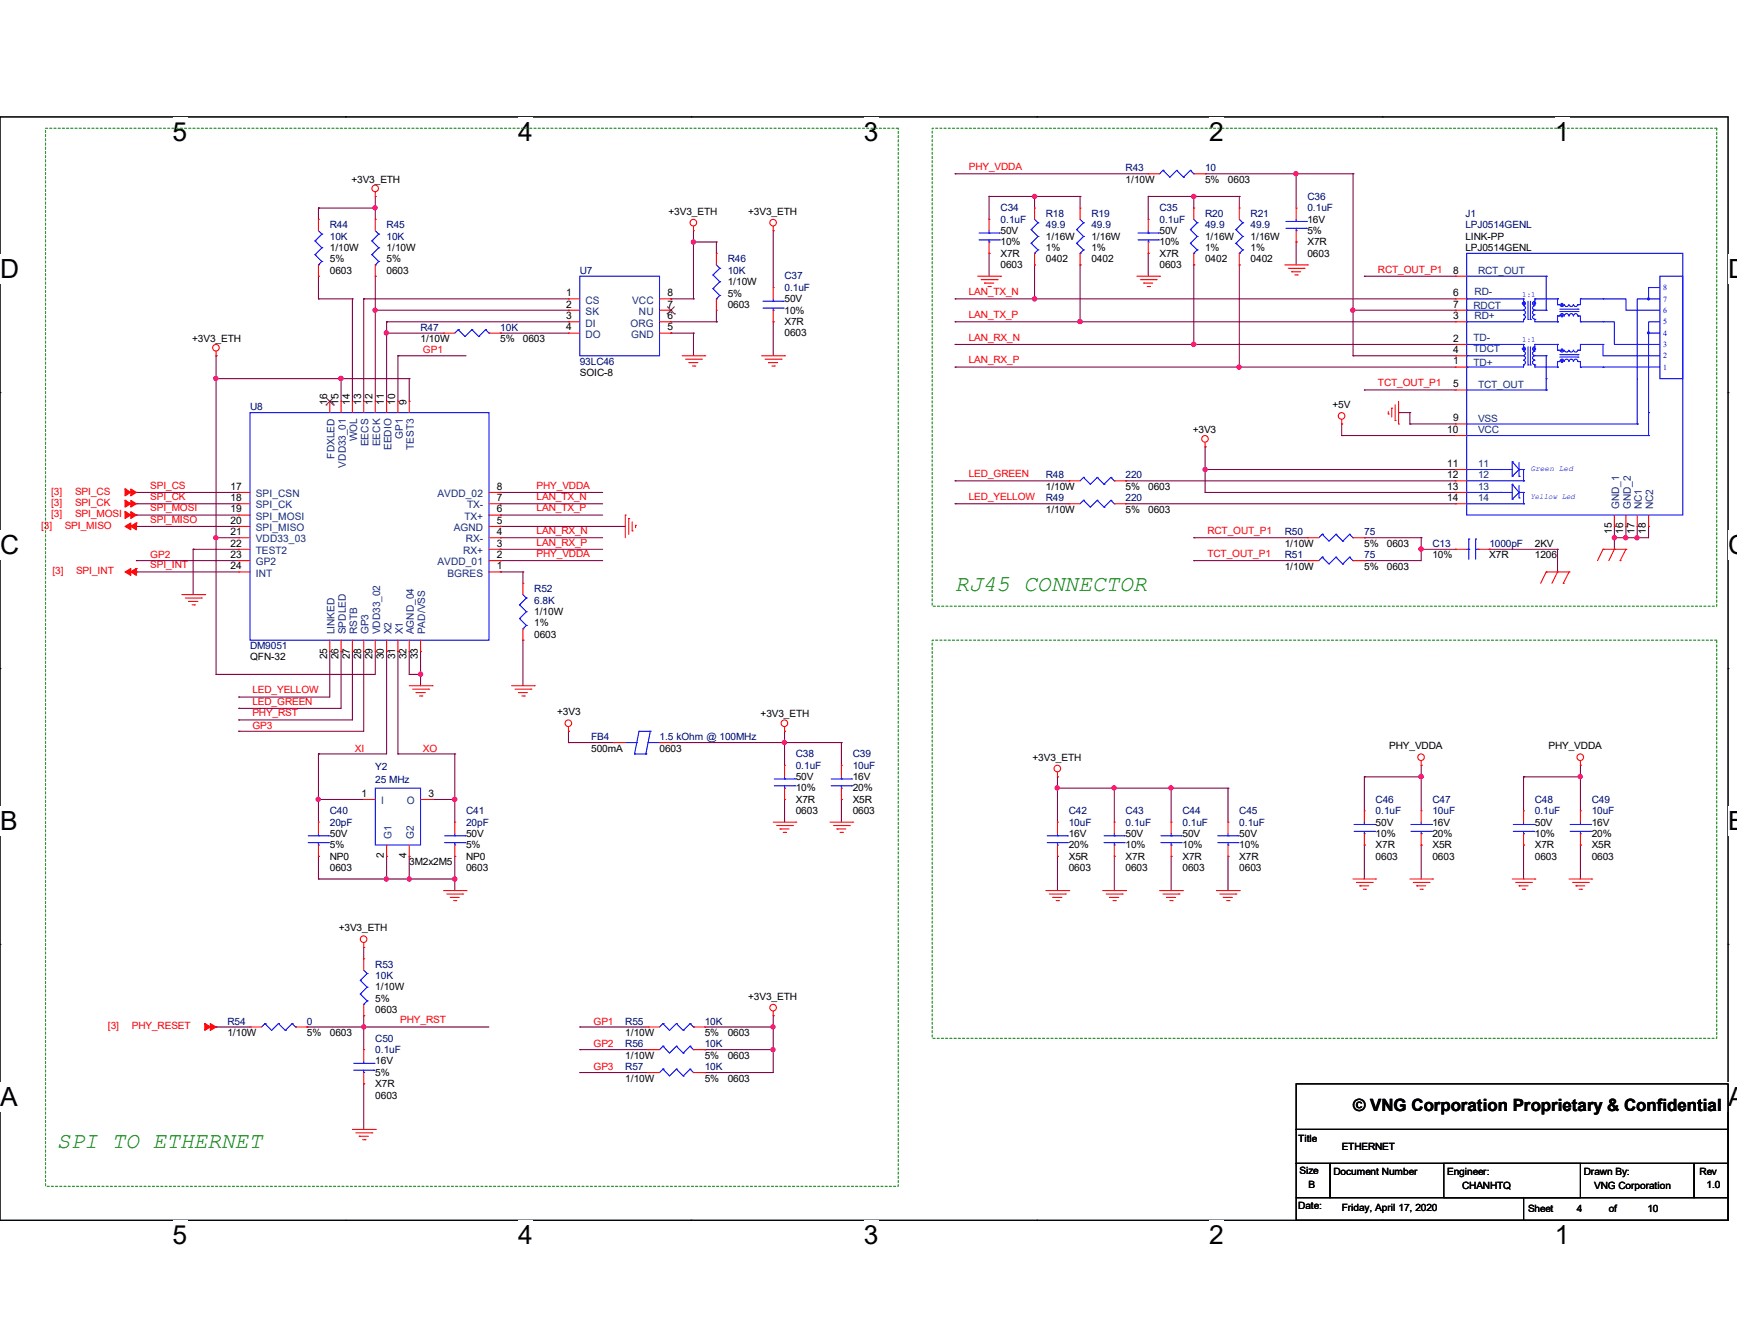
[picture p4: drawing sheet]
<svg xmlns="http://www.w3.org/2000/svg" width="279mm" height="216mm" viewBox="0 0 279 216" stroke-linecap="round" stroke-linejoin="round" font-family="sans-serif">
<defs><g id="words">
<g font-size="4.2">
<text x="27.8" y="22.6">5</text>
<text x="83.4" y="22.6">4</text>
<text x="138.9" y="22.6">3</text>
<text x="194.5" y="22.6">2</text>
<text x="250.1" y="22.6">1</text>
<text x="0" y="44.7">D</text>
<text x="278" y="44.7">D</text>
<text x="0" y="89.1">C</text>
<text x="278" y="89.1">C</text>
<text x="0" y="133.4">B</text>
<text x="278" y="133.4">B</text>
<text x="0" y="177.8">A</text>
<text x="278" y="177.8">A</text>
<text x="27.8" y="200">5</text>
<text x="83.4" y="200">4</text>
<text x="138.9" y="200">3</text>
<text x="194.5" y="200">2</text>
<text x="250.1" y="200">1</text>
</g>
<g font-size="3.6" fill="#008000">
<text x="153.6" y="95">RJ45 CONNECTOR</text>
<text x="9.1" y="184.6">SPI TO ETHERNET</text>
</g>
<text font-size="2.7" x="217.6" y="178.6">© VNG Corporation Proprietary &amp; Confidential</text>
<g font-size="1.7">
<text x="91.1" y="47.6">1</text>
<text x="107.4" y="47.6">8</text>
<text x="233.7" y="47.6">6</text>
<text x="233.7" y="44">8</text>
<text x="91.1" y="49.4">2</text>
<text x="91.1" y="51.3">3</text>
<text x="91.1" y="53.1">4</text>
<text x="107.4" y="53.1">5</text>
<text x="107.4" y="51.3">6</text>
<text x="107.4" y="49.4">7</text>
<text x="233.7" y="51.3">3</text>
<text x="233.7" y="49.4">7</text>
<text x="233.7" y="58.6">1</text>
<text x="233.7" y="54.9">2</text>
<text x="233.7" y="56.8">4</text>
<text x="52.6" y="65.1" transform="rotate(-90 52.6 65.1)">16</text>
<text x="54.4" y="65.1" transform="rotate(-90 54.4 65.1)">15</text>
<text x="56.3" y="65.1" transform="rotate(-90 56.3 65.1)">14</text>
<text x="58.1" y="65.1" transform="rotate(-90 58.1 65.1)">13</text>
<text x="59.9" y="65.1" transform="rotate(-90 59.9 65.1)">12</text>
<text x="61.8" y="65.1" transform="rotate(-90 61.8 65.1)">11</text>
<text x="63.6" y="65.1" transform="rotate(-90 63.6 65.1)">10</text>
<text x="65.4" y="65.1" transform="rotate(-90 65.4 65.1)">9</text>
<text x="233.7" y="62.3">5</text>
<text x="232.8" y="69.6">10</text>
<text x="233.7" y="67.7">9</text>
<text x="232.8" y="75.1">11</text>
<text x="232.8" y="76.9">12</text>
<text x="37.1" y="82.4">19</text>
<text x="37.1" y="80.6">18</text>
<text x="37.1" y="78.7">17</text>
<text x="79.9" y="82.4">6</text>
<text x="79.9" y="80.6">7</text>
<text x="79.9" y="78.7">8</text>
<text x="232.8" y="80.6">14</text>
<text x="232.8" y="78.7">13</text>
<text x="37.1" y="89.7">23</text>
<text x="37.1" y="87.9">22</text>
<text x="37.1" y="86">21</text>
<text x="37.1" y="84.2">20</text>
<text x="79.9" y="89.7">2</text>
<text x="79.9" y="87.9">3</text>
<text x="79.9" y="86">4</text>
<text x="79.9" y="84.2">5</text>
<text x="259.2" y="85.9" transform="rotate(-90 259.2 85.9)">15</text>
<text x="261.1" y="85.9" transform="rotate(-90 261.1 85.9)">16</text>
<text x="262.9" y="85.9" transform="rotate(-90 262.9 85.9)">17</text>
<text x="264.8" y="85.9" transform="rotate(-90 264.8 85.9)">18</text>
<text x="37.1" y="91.5">24</text>
<text x="79.9" y="91.5">1</text>
<text x="52.6" y="106" transform="rotate(-90 52.6 106)">25</text>
<text x="54.4" y="106" transform="rotate(-90 54.4 106)">26</text>
<text x="56.3" y="106" transform="rotate(-90 56.3 106)">27</text>
<text x="58.1" y="106" transform="rotate(-90 58.1 106)">28</text>
<text x="59.9" y="106" transform="rotate(-90 59.9 106)">29</text>
<text x="61.8" y="106" transform="rotate(-90 61.8 106)">30</text>
<text x="63.6" y="106" transform="rotate(-90 63.6 106)">31</text>
<text x="65.4" y="106" transform="rotate(-90 65.4 106)">32</text>
<text x="67.2" y="106" transform="rotate(-90 67.2 106)">33</text>
<text x="58.2" y="128.1">1</text>
<text x="68.9" y="128.1">3</text>
<text x="61.8" y="138" transform="rotate(-90 61.8 138)">2</text>
<text x="65.4" y="138" transform="rotate(-90 65.4 138)">4</text>
</g>
<g font-size="1.7" fill="#004080">
<text x="94.2" y="48.8">CS</text>
<text x="94.2" y="50.6">SK</text>
<text x="94.2" y="52.5">DI</text>
<text x="101.4" y="52.5">ORG</text>
<text x="101.7" y="48.8">VCC</text>
<text x="102.8" y="50.6">NU</text>
<text x="94.2" y="54.3">DO</text>
<text x="101.5" y="54.3">GND</text>
<text x="57.4" y="70.9" transform="rotate(-90 57.4 70.9)">WOL</text>
<text x="59.3" y="71.8" transform="rotate(-90 59.3 71.8)">EECS</text>
<text x="61.1" y="71.8" transform="rotate(-90 61.1 71.8)">EECK</text>
<text x="64.8" y="70.5" transform="rotate(-90 64.8 70.5)">GP1</text>
<text x="53.8" y="73.7" transform="rotate(-90 53.8 73.7)">FDXLED</text>
<text x="55.6" y="75.2" transform="rotate(-90 55.6 75.2)">VDD33_01</text>
<text x="63" y="72.4" transform="rotate(-90 63 72.4)">EEDIO</text>
<text x="66.6" y="72.4" transform="rotate(-90 66.6 72.4)">TEST3</text>
<text x="41.1" y="83.6">SPI_MOSI</text>
<text x="41.1" y="81.7">SPI_CK</text>
<text x="41.1" y="79.9">SPI_CSN</text>
<text x="70.4" y="79.9">AVDD_02</text>
<text x="74.7" y="83.6">TX+</text>
<text x="75.1" y="81.7">TX-</text>
<text x="260.4" y="81.9" transform="rotate(-90 260.4 81.9)">GND_1</text>
<text x="262.3" y="81.9" transform="rotate(-90 262.3 81.9)">GND_2</text>
<text x="264.1" y="81.9" transform="rotate(-90 264.1 81.9)">NC1</text>
<text x="265.9" y="81.9" transform="rotate(-90 265.9 81.9)">NC2</text>
<text x="41.1" y="89.1">TEST2</text>
<text x="41.1" y="87.2">VDD33_03</text>
<text x="41.1" y="85.4">SPI_MISO</text>
<text x="73" y="85.4">AGND</text>
<text x="74.5" y="89.1">RX+</text>
<text x="74.9" y="87.2">RX-</text>
<text x="41.1" y="92.7">INT</text>
<text x="41.1" y="90.9">GP2</text>
<text x="70.4" y="90.9">AVDD_01</text>
<text x="72" y="92.7">BGRES</text>
<text x="53.8" y="102" transform="rotate(-90 53.8 102)">LINKED</text>
<text x="55.6" y="102" transform="rotate(-90 55.6 102)">SPDLED</text>
<text x="57.4" y="102" transform="rotate(-90 57.4 102)">RSTB</text>
<text x="59.3" y="102" transform="rotate(-90 59.3 102)">GP3</text>
<text x="61.1" y="102" transform="rotate(-90 61.1 102)">VDD33_02</text>
<text x="63" y="102" transform="rotate(-90 63 102)">X2</text>
<text x="64.8" y="102" transform="rotate(-90 64.8 102)">X1</text>
<text x="66.6" y="102" transform="rotate(-90 66.6 102)">AGND_04</text>
<text x="68.4" y="102" transform="rotate(-90 68.4 102)">PAD/VSS</text>
<text x="61.3" y="129.3">I</text>
<text x="65.4" y="129.3">O</text>
<text x="63" y="134.9" transform="rotate(-90 63 134.9)">G1</text>
<text x="66.6" y="134.9" transform="rotate(-90 66.6 134.9)">G2</text>
</g>
<g font-size="1.6">
<text x="56.5" y="29.4">+3V3_ETH</text>
<text x="181.1" y="29.4">1/10W</text>
<text x="193.8" y="29.4">5%</text>
<text x="197.5" y="29.4">0603</text>
<text x="107.5" y="34.5">+3V3_ETH</text>
<text x="120.4" y="34.5">+3V3_ETH</text>
<text x="210.3" y="35.8">16V</text>
<text x="53" y="40.3">1/10W</text>
<text x="62.2" y="40.3">1/10W</text>
<text x="160.9" y="41.3">X7R</text>
<text x="160.9" y="37.6">50V</text>
<text x="160.9" y="39.5">10%</text>
<text x="168.2" y="38.5">1/16W</text>
<text x="168.2" y="40.3">1%</text>
<text x="175.6" y="38.5">1/16W</text>
<text x="175.6" y="40.3">1%</text>
<text x="186.5" y="41.3">X7R</text>
<text x="186.5" y="37.6">50V</text>
<text x="186.5" y="39.5">10%</text>
<text x="193.8" y="38.5">1/16W</text>
<text x="193.8" y="40.3">1%</text>
<text x="201.2" y="38.5">1/16W</text>
<text x="201.2" y="40.3">1%</text>
<text x="210.3" y="39.5">X7R</text>
<text x="210.3" y="37.6">5%</text>
<text x="210.3" y="41.3">0603</text>
<text x="235.7" y="40.3">LPJ0514GENL</text>
<text x="235.7" y="38.5">LINK-PP</text>
<text x="53" y="42.2">5%</text>
<text x="53" y="44">0603</text>
<text x="62.2" y="42.2">5%</text>
<text x="62.2" y="44">0603</text>
<text x="117" y="45.8">1/10W</text>
<text x="117" y="47.7">5%</text>
<text x="160.9" y="43.1">0603</text>
<text x="168.2" y="42.2">0402</text>
<text x="175.6" y="42.2">0402</text>
<text x="186.5" y="43.1">0603</text>
<text x="193.8" y="42.2">0402</text>
<text x="201.2" y="42.2">0402</text>
<text x="117" y="49.5">0603</text>
<text x="126.2" y="52.2">X7R</text>
<text x="126.2" y="48.6">50V</text>
<text x="126.2" y="50.4">10%</text>
<text x="30.9" y="55">+3V3_ETH</text>
<text x="67.6" y="55">1/10W</text>
<text x="80.5" y="55">5%</text>
<text x="84.1" y="55">0603</text>
<text x="126.2" y="54.1">0603</text>
<text x="93.3" y="60.5">SOIC-8</text>
<text x="214.3" y="65.6">+5V</text>
<text x="191.9" y="69.6">+3V3</text>
<text x="168.2" y="78.7">1/10W</text>
<text x="168.2" y="82.4">1/10W</text>
<text x="181.1" y="78.7">5%</text>
<text x="181.1" y="82.4">5%</text>
<text x="184.7" y="78.7">0603</text>
<text x="184.7" y="82.4">0603</text>
<text x="206.7" y="87.9">1/10W</text>
<text x="219.5" y="87.9">5%</text>
<text x="223.1" y="87.9">0603</text>
<text x="230.4" y="89.7">10%</text>
<text x="239.6" y="89.7">X7R</text>
<text x="246.9" y="89.7">1206</text>
<text x="246.9" y="87.9">2KV</text>
<text x="206.7" y="91.6">1/10W</text>
<text x="219.5" y="91.6">5%</text>
<text x="223.1" y="91.6">0603</text>
<text x="85.9" y="98.9">1/10W</text>
<text x="85.9" y="100.7">1%</text>
<text x="40.2" y="106.2">QFN-32</text>
<text x="85.9" y="102.5">0603</text>
<text x="89.6" y="115">+3V3</text>
<text x="122.3" y="115.3">+3V3_ETH</text>
<text x="95.1" y="120.8">500mA</text>
<text x="106.1" y="120.8">0603</text>
<text x="128" y="125.4">50V</text>
<text x="137.2" y="125.4">16V</text>
<text x="166.1" y="122.3">+3V3_ETH</text>
<text x="223.5" y="120.4">PHY_VDDA</text>
<text x="249.1" y="120.4">PHY_VDDA</text>
<text x="128" y="129">X7R</text>
<text x="128" y="127.2">10%</text>
<text x="128" y="130.9">0603</text>
<text x="137.2" y="129">X5R</text>
<text x="137.2" y="127.2">20%</text>
<text x="137.2" y="130.9">0603</text>
<text x="53" y="134.5">50V</text>
<text x="53" y="136.4">5%</text>
<text x="75" y="134.5">50V</text>
<text x="75" y="136.4">5%</text>
<text x="171.9" y="134.5">16V</text>
<text x="171.9" y="136.4">20%</text>
<text x="181.1" y="134.5">50V</text>
<text x="181.1" y="136.4">10%</text>
<text x="190.2" y="134.5">50V</text>
<text x="190.2" y="136.4">10%</text>
<text x="199.3" y="134.5">50V</text>
<text x="199.3" y="136.4">10%</text>
<text x="221.3" y="136.4">X7R</text>
<text x="221.3" y="132.7">50V</text>
<text x="221.3" y="134.5">10%</text>
<text x="230.4" y="136.4">X5R</text>
<text x="230.4" y="132.7">16V</text>
<text x="230.4" y="134.5">20%</text>
<text x="246.9" y="136.4">X7R</text>
<text x="246.9" y="132.7">50V</text>
<text x="246.9" y="134.5">10%</text>
<text x="256" y="136.4">X5R</text>
<text x="256" y="132.7">16V</text>
<text x="256" y="134.5">20%</text>
<text x="53" y="138.2">NP0</text>
<text x="53" y="140">0603</text>
<text x="65.8" y="139.1">3M2x2M5</text>
<text x="75" y="138.2">NP0</text>
<text x="75" y="140">0603</text>
<text x="171.9" y="138.2">X5R</text>
<text x="171.9" y="140">0603</text>
<text x="181.1" y="138.2">X7R</text>
<text x="181.1" y="140">0603</text>
<text x="190.2" y="138.2">X7R</text>
<text x="190.2" y="140">0603</text>
<text x="199.3" y="138.2">X7R</text>
<text x="199.3" y="140">0603</text>
<text x="221.3" y="138.2">0603</text>
<text x="230.4" y="138.2">0603</text>
<text x="246.9" y="138.2">0603</text>
<text x="256" y="138.2">0603</text>
<text x="54.5" y="149.7">+3V3_ETH</text>
<text x="60.4" y="159.2">1/10W</text>
<text x="60.4" y="161">5%</text>
<text x="120.4" y="160.7">+3V3_ETH</text>
<text x="36.6" y="166.5">1/10W</text>
<text x="49.4" y="166.5">5%</text>
<text x="53" y="166.5">0603</text>
<text x="60.4" y="162.9">0603</text>
<text x="100.6" y="166.5">1/10W</text>
<text x="113.4" y="166.5">5%</text>
<text x="117" y="166.5">0603</text>
<text x="60.4" y="171.1">16V</text>
<text x="60.4" y="172.9">5%</text>
<text x="100.6" y="170.2">1/10W</text>
<text x="100.6" y="173.9">1/10W</text>
<text x="113.4" y="170.2">5%</text>
<text x="113.4" y="173.9">5%</text>
<text x="117" y="170.2">0603</text>
<text x="117" y="173.9">0603</text>
<text x="60.4" y="174.8">X7R</text>
<text x="60.4" y="176.6">0603</text>
<text x="208.8" y="183.6">Title</text>
<text x="215.8" y="184.8">ETHERNET</text>
<text x="209" y="188.7">Size</text>
<text x="210.5" y="191.1">B</text>
<text x="214.5" y="188.9">Document Number</text>
<text x="232.8" y="188.9">Engineer:</text>
<text x="235.2" y="191.2">CHANHTQ</text>
<text x="254.8" y="188.9">Drawn By:</text>
<text x="256.4" y="191.2">VNG Corporation</text>
<text x="273.4" y="188.9">Rev</text>
<text x="274.5" y="191.1">1.0</text>
<text x="208.8" y="194.4">Date:</text>
<text x="215.8" y="194.7">Friday, April 17, 2020</text>
<text x="245.8" y="194.9">Sheet</text>
<text x="253.7" y="194.9">4</text>
<text x="258.8" y="194.9">of</text>
<text x="265" y="194.9">10</text>
</g>
<g font-size="1.6" fill="#f00">
<text x="155.8" y="27.3">PHY_VDDA</text>
<text x="155.8" y="47.5">LAN_TX_N</text>
<text x="221.7" y="43.8">RCT_OUT_P1</text>
<text x="155.8" y="51.1">LAN_TX_P</text>
<text x="68" y="56.8">GP1</text>
<text x="155.8" y="58.4">LAN_RX_P</text>
<text x="155.8" y="54.8">LAN_RX_N</text>
<text x="221.7" y="62.1">TCT_OUT_P1</text>
<text x="155.8" y="76.7">LED_GREEN</text>
<text x="8.2" y="79.5">[3]</text>
<text x="8.2" y="83.1">[3]</text>
<text x="8.2" y="81.3">[3]</text>
<text x="12.1" y="79.5">SPI_CS</text>
<text x="12.1" y="83.1">SPI_MOSI</text>
<text x="12.1" y="81.3">SPI_CK</text>
<text x="24.2" y="78.6">SPI_CS</text>
<text x="24.2" y="80.4">SPI_CK</text>
<text x="24.2" y="82.2">SPI_MOSI</text>
<text x="86.3" y="82.2">LAN_TX_P</text>
<text x="86.3" y="80.4">LAN_TX_N</text>
<text x="86.3" y="78.6">PHY_VDDA</text>
<text x="155.8" y="80.4">LED_YELLOW</text>
<text x="6.6" y="85">[3]</text>
<text x="10.4" y="85">SPI_MISO</text>
<text x="24.2" y="84">SPI_MISO</text>
<text x="24.2" y="89.7">GP2</text>
<text x="86.3" y="85.9">LAN_RX_N</text>
<text x="86.3" y="87.7">LAN_RX_P</text>
<text x="86.3" y="89.5">PHY_VDDA</text>
<text x="194.2" y="89.5">TCT_OUT_P1</text>
<text x="194.2" y="85.9">RCT_OUT_P1</text>
<text x="8.4" y="92.3">[3]</text>
<text x="12.2" y="92.3">SPI_INT</text>
<text x="24.2" y="91.4">SPI_INT</text>
<text x="40.6" y="113.3">LED_GREEN</text>
<text x="40.6" y="111.5">LED_YELLOW</text>
<text x="40.6" y="115.1">PHY_RST</text>
<text x="40.6" y="117.2">GP3</text>
<text x="57.1" y="120.8">XI</text>
<text x="68" y="120.8">XO</text>
<text x="17.4" y="165.4">[3]</text>
<text x="21.2" y="165.4">PHY_RESET</text>
<text x="64.4" y="164.5">PHY_RST</text>
<text x="95.5" y="164.7">GP1</text>
<text x="95.5" y="168.4">GP2</text>
<text x="95.5" y="172">GP3</text>
</g>
<g font-size="1.6" fill="#000080">
<text x="181.1" y="27.6">R43</text>
<text x="193.8" y="27.6">10</text>
<text x="160.9" y="34">C34</text>
<text x="160.9" y="35.8">0.1uF</text>
<text x="168.2" y="34.9">R18</text>
<text x="175.6" y="34.9">R19</text>
<text x="186.5" y="34">C35</text>
<text x="186.5" y="35.8">0.1uF</text>
<text x="193.8" y="34.9">R20</text>
<text x="201.2" y="34.9">R21</text>
<text x="210.3" y="32.1">C36</text>
<text x="210.3" y="34">0.1uF</text>
<text x="235.7" y="34.9">J1</text>
<text x="53" y="36.7">R44</text>
<text x="53" y="38.5">10K</text>
<text x="62.2" y="36.7">R45</text>
<text x="62.2" y="38.5">10K</text>
<text x="168.2" y="36.7">49.9</text>
<text x="175.6" y="36.7">49.9</text>
<text x="193.8" y="36.7">49.9</text>
<text x="201.2" y="36.7">49.9</text>
<text x="235.7" y="36.7">LPJ0514GENL</text>
<text x="93.3" y="44">U7</text>
<text x="117" y="42.2">R46</text>
<text x="117" y="44">10K</text>
<text x="126.2" y="44.9">C37</text>
<text x="126.2" y="46.7">0.1uF</text>
<text x="67.6" y="53.2">R47</text>
<text x="80.5" y="53.2">10K</text>
<text x="93.3" y="58.6">93LC46</text>
<text x="40.2" y="66">U8</text>
<text x="168.2" y="76.9">R48</text>
<text x="181.1" y="76.9">220</text>
<text x="168.2" y="80.6">R49</text>
<text x="181.1" y="80.6">220</text>
<text x="206.7" y="89.7">R51</text>
<text x="206.7" y="86.1">R50</text>
<text x="219.5" y="89.7">75</text>
<text x="219.5" y="86.1">75</text>
<text x="230.4" y="87.9">C13</text>
<text x="239.6" y="87.9">1000pF</text>
<text x="85.9" y="95.2">R52</text>
<text x="85.9" y="97">6.8K</text>
<text x="40.2" y="104.4">DM9051</text>
<text x="95.1" y="119">FB4</text>
<text x="106.1" y="119">1.5 kOhm @ 100MHz</text>
<text x="60.4" y="123.7">Y2</text>
<text x="60.4" y="125.9">25 MHz</text>
<text x="128" y="121.8">C38</text>
<text x="128" y="123.6">0.1uF</text>
<text x="137.2" y="121.8">C39</text>
<text x="137.2" y="123.6">10uF</text>
<text x="53" y="130.9">C40</text>
<text x="75" y="130.9">C41</text>
<text x="171.9" y="130.9">C42</text>
<text x="181.1" y="130.9">C43</text>
<text x="190.2" y="130.9">C44</text>
<text x="199.3" y="130.9">C45</text>
<text x="221.3" y="129">C46</text>
<text x="221.3" y="130.9">0.1uF</text>
<text x="230.4" y="129">C47</text>
<text x="230.4" y="130.9">10uF</text>
<text x="246.9" y="129">C48</text>
<text x="246.9" y="130.9">0.1uF</text>
<text x="256" y="129">C49</text>
<text x="256" y="130.9">10uF</text>
<text x="53" y="132.7">20pF</text>
<text x="75" y="132.7">20pF</text>
<text x="171.9" y="132.7">10uF</text>
<text x="181.1" y="132.7">0.1uF</text>
<text x="190.2" y="132.7">0.1uF</text>
<text x="199.3" y="132.7">0.1uF</text>
<text x="60.4" y="155.6">R53</text>
<text x="60.4" y="157.4">10K</text>
<text x="36.6" y="164.7">R54</text>
<text x="49.4" y="164.7">0</text>
<text x="60.4" y="167.5">C50</text>
<text x="100.6" y="164.7">R55</text>
<text x="113.4" y="164.7">10K</text>
<text x="60.4" y="169.3">0.1uF</text>
<text x="100.6" y="168.4">R56</text>
<text x="100.6" y="172">R57</text>
<text x="113.4" y="168.4">10K</text>
<text x="113.4" y="172">10K</text>
</g>
<g font-size="1.6" fill="#004080">
<text x="237.2" y="47.5">RD-</text>
<text x="237.7" y="44">RCT_OUT</text>
<text x="237" y="49.7">RDCT</text>
<text x="237.2" y="51.3">RD+</text>
<text x="237" y="58.8">TD+</text>
<text x="237" y="54.8">TD-</text>
<text x="237" y="56.6">TDCT</text>
<text x="237.7" y="62.3">TCT_OUT</text>
<text x="237.7" y="69.6">VCC</text>
<text x="237.7" y="67.8">VSS</text>
<text x="237.7" y="75.1">11</text>
<text x="237.7" y="76.9">12</text>
<text x="237.7" y="80.6">14</text>
<text x="237.7" y="78.7">13</text>
</g>
<g font-size="1.3" fill="#00f">
<text x="244.8" y="47.7">1:1</text>
<text x="267.5" y="46.7">8</text>
<text x="267.5" y="50.3">6</text>
<text x="267.5" y="48.5">7</text>
<text x="267.5" y="54">4</text>
<text x="267.5" y="52.1">5</text>
<text x="244.8" y="54.9">1:1</text>
<text x="267.5" y="57.6">2</text>
<text x="267.5" y="59.4">1</text>
<text x="267.5" y="55.8">3</text>
<text x="246.2" y="75.7">Green Led</text>
<text x="246.2" y="80.3">Yellow Led</text>
</g>
</g></defs>
<path d="M0 18.8h278v177.4h-278z" fill="none" stroke="#000" stroke-width=".17"/>
<g fill="#fff">
<path d="M27.8 18.8h2.3v4.7h-2.3z"/>
<path d="M27.8 196.2h2.3v4.7h-2.3z"/>
</g>
<path d="M55.6 18.8h.1M55.6 196.2h.1" fill="none" stroke="#000" stroke-width=".17"/>
<g fill="#fff">
<path d="M83.4 18.8h2.3v4.7h-2.3z"/>
<path d="M83.4 196.2h2.3v4.7h-2.3z"/>
</g>
<path d="M111.2 18.8h.1M111.2 196.2h.1" fill="none" stroke="#000" stroke-width=".17"/>
<g fill="#fff">
<path d="M138.9 18.8h2.4v4.7h-2.4z"/>
<path d="M138.9 196.2h2.4v4.7h-2.4z"/>
</g>
<path d="M166.8 18.8h.1M166.8 196.2h.1" fill="none" stroke="#000" stroke-width=".17"/>
<g fill="#fff">
<path d="M194.5 18.8h2.4v4.7h-2.4z"/>
<path d="M194.5 196.2h2.4v4.7h-2.4z"/>
</g>
<path d="M222.3 18.8h.1M222.3 196.2h.1" fill="none" stroke="#000" stroke-width=".17"/>
<g fill="#fff">
<path d="M250.1 18.8h2.4v4.7h-2.4z"/>
<path d="M250.1 196.2h2.4v4.7h-2.4z"/>
<path d="M0 40.9h3v4.8h-3z"/>
<path d="M278 40.9h1.4v4.8h-1.4z"/>
<path d="M0 85.3h3v4.7h-3z"/>
<path d="M278 85.3h1.4v4.7h-1.4z"/>
</g>
<path d="M0 63.1h.1M278 63.1h.1" fill="none" stroke="#000" stroke-width=".17"/>
<g fill="#fff">
<path d="M0 129.6h2.8v4.8h-2.8z"/>
<path d="M278 129.6h1.4v4.8h-1.4z"/>
</g>
<path d="M0 107.5h.1M278 107.5h.1" fill="none" stroke="#000" stroke-width=".17"/>
<g fill="#fff">
<path d="M0 173.9h2.8v4.8h-2.8z"/>
<path d="M277.9 173.9h1.5v4.8h-1.5z"/>
</g>
<path d="M0 151.8h.1M278 151.8h.1M208.5 174.2h69.5v7.4h-69.5zM208.5 181.6h69.5v5.4h-69.5zM208.5 187h5.5v5.5h-5.5zM208.5 192.5h36.6v3.7h-36.6zM214 187h58.5v5.5h-58.5zM232.2 187h22v5.5h-22zM245.1 192.5h32.9v3.7h-32.9zM272.5 187h5.5v5.5h-5.5z" fill="none" stroke="#000" stroke-width=".17"/>
<path d="M7.3 20.6h137.2v170.1h-137.2zM149.9 20.6h126.2v76.9h-126.2zM149.9 102.9h126.2v64h-126.2z" fill="none" stroke="#008000" stroke-width=".17" stroke-dasharray=".3 .3"/>
<g fill="none" stroke="#800040" stroke-width=".17">
<path d="M51.2 33.4h.1M51.2 33.4v1.9M51.2 33.4h9.2M60.4 31.6h.1M60.4 33.4h.1M60.4 31.6v3.7M111.5 38.9h.1M111.5 37.1v10.9M111.5 38.9h3.7M115.2 38.9h.1M115.2 38.9v1.8M124.4 37.1h.1"/>
<path d="M124.4 37.1v9.1M153.6 27.9h.1M153.6 27.9h31.1M159.1 31.6h.1M159.1 31.6h14.6M159.1 31.6v3.7M166.4 31.6h.1M166.4 31.6v1.8M173.7 31.6h.1M173.7 31.6v1.8M184.7 31.6h.1M184.7 31.6h14.6"/>
<path d="M184.7 31.6v3.7M192 31.6h.1M192 31.6v1.8M193.8 27.9h.1M193.8 27.9h23.8M199.3 31.6h.1M199.3 31.6v1.8M208.5 27.9h.1M208.5 38.9h.1M208.5 27.9v5.5M208.5 38.9v3.7M217.6 27.9h.1"/>
<path d="M217.6 27.9v29.3M34.8 57.2h.1M34.8 57.2v51.2M51.2 44.4h.1M51.2 48h.1M51.2 48h5.5M51.2 44.4v3.6M56.7 48h.1M56.7 48v16.5M58.5 48h.1M58.5 48h32.9M58.5 48v16.5"/>
<path d="M60.4 49.9h.1M60.4 44.4h.1M60.4 49.9h31M60.4 44.4v20.1M62.2 53.6h.1M62.2 51.7h.1M62.2 51.7h29.2M62.2 53.6h9.1M62.2 51.7v12.8M64 57.2h.1M64 57.2h11M64 57.2v7.3"/>
<path d="M80.5 53.6h.1M80.5 53.6h10.9M107.9 48h.1M107.9 53.6h.1M107.9 51.7h7.3M107.9 48h3.6M107.9 53.6h3.6M111.5 53.6h.1M111.5 48h.1M111.5 53.6v3.6M115.2 51.7h.1M115.2 49.9v1.8"/>
<path d="M124.4 51.7h.1M124.4 51.7v5.5M153.6 51.7h.1M153.6 59h.1M153.6 48h.1M153.6 55.4h.1M153.6 51.7h80.5M153.6 59h80.5M153.6 48h80.5M153.6 55.4h80.5M159.1 40.7h.1M159.1 40.7v3.7"/>
<path d="M166.4 42.6h.1M166.4 48h.1M166.4 42.6v5.4M173.7 42.6h.1M173.7 51.7h.1M173.7 42.6v9.1M184.7 40.7h.1M184.7 40.7v3.7M192 42.6h.1M192 55.4h.1M192 42.6v12.8M199.3 42.6h.1"/>
<path d="M199.3 59h.1M199.3 42.6v16.4M217.6 49.9h.1M217.6 57.2h.1M217.6 49.9h16.5M217.6 57.2h16.5M219.5 44.4h.1M219.5 44.4h14.6M21.9 79.2h.1M21.9 79.2h16.5M34.8 60.9h.1M34.8 60.9h31"/>
<path d="M54.9 60.9h.1M54.9 60.9v3.6M65.8 60.9h.1M65.8 60.9v3.6M80.5 79.2h.1M80.5 79.2h16.4M153.6 77.3h.1M153.6 77.3h18.3M181.1 77.3h.1M181.1 77.3h53M193.8 75.5h.1M193.8 79.2h.1"/>
<path d="M193.8 71.8h.1M193.8 75.5h40.3M193.8 79.2h40.3M193.8 71.8v7.4M215.8 68.2h.1M215.8 70h.1M215.8 68.2v1.8M215.8 70h18.3M219.5 62.7h.1M219.5 62.7h14.6M225 66.3h.1M225 66.3h1.8"/>
<path d="M226.8 66.3h.1M226.8 68.2h.1M226.8 66.3v1.9M226.8 68.2h7.3M21.9 81h.1M21.9 82.8h.1M21.9 84.6h.1M21.9 91.9h.1M21.9 90.1h.1M21.9 81h16.5M21.9 90.1h16.5M21.9 82.8h16.5"/>
<path d="M21.9 91.9h16.5M21.9 84.6h16.5M31.1 88.3h.1M31.1 88.3h7.3M31.1 88.3v7.3M34.8 86.4h.1M34.8 86.4h3.6M80.5 82.8h.1M80.5 81h.1M80.5 86.4h.1M80.5 88.3h.1M80.5 90.1h.1"/>
<path d="M80.5 91.9h.1M80.5 84.6h.1M80.5 86.4h16.4M80.5 81h16.4M80.5 90.1h16.4M80.5 88.3h16.4M80.5 82.8h16.4M80.5 91.9h3.6M80.5 84.6h20.1M84.1 91.9h.1M84.1 91.9v1.9M153.6 81h.1"/>
<path d="M153.6 81h18.3M181.1 81h.1M181.1 81h53M192 90.1h.1M192 86.4h.1M192 86.4h18.3M192 90.1h18.3M219.5 90.1h.1M219.5 86.4h.1M219.5 86.4h9.1M228.6 86.4h.1M228.6 88.3h.1"/>
<path d="M228.6 86.4v3.7h-9.1M228.6 88.3h5.5M239.6 88.3h.1M239.6 88.3h10.9M250.5 88.3h.1M250.5 88.3v3.6M259.7 84.6h.1M259.7 86.4h.1M259.7 84.6v3.7M261.5 84.6h.1M261.5 86.4h.1M261.5 84.6v1.8"/>
<path d="M263.4 84.6h.1M263.4 86.4h.1M263.4 84.6v1.8M265.2 84.6h.1M265.2 84.6v1.8h-5.5M34.8 108.4h.1M38.4 113.9h.1M38.4 112.1h.1M38.4 115.7h.1M38.4 117.6h.1M53 104.7h.1M53 104.7v7.4h-14.6"/>
<path d="M54.9 104.7h.1M54.9 104.7v9.2h-16.5M56.7 104.7h.1M56.7 104.7v11h-18.3M58.5 104.7h.1M58.5 104.7v12.9h-20.1M60.4 104.7h.1M60.4 104.7v3.7h-25.6M62.2 104.7h.1M62.2 104.7v16.5h-11M64 104.7h.1M64 104.7v16.5"/>
<path d="M65.8 104.7h.1M65.8 108.4h.1M65.8 104.7v3.7M65.8 108.4h1.8M67.6 104.7h.1M67.6 108.4h.1M67.6 104.7v5.5M84.1 102.9h.1M84.1 102.9v7.3M91.4 117.6h.1M91.4 119.4h.1M91.4 117.6v1.8"/>
<path d="M91.4 119.4h7.4M107.9 119.4h.1M107.9 119.4h27.4M126.2 117.6h.1M126.2 119.4h.1M126.2 117.6v5.4M135.3 119.4h.1M135.3 119.4v3.6M51.2 121.2h.1M51.2 128.5h.1M51.2 137.7h.1M51.2 121.2v11"/>
<path d="M51.2 137.7v3.6M51.2 128.5h7.3M62.2 137.7h.1M62.2 137.7v3.6M64 121.2h.1M64 121.2h9.2M65.8 137.7h.1M65.8 137.7v3.6M69.5 128.5h.1M69.5 128.5h3.7M73.2 121.2h.1M73.2 128.5h.1"/>
<path d="M73.2 137.7h.1M73.2 121.2v11M73.2 137.7v5.5M126.2 128.5h.1M126.2 128.5v3.7M135.3 128.5h.1M135.3 128.5v3.7M170.1 124.9h.1M170.1 137.7h.1M170.1 126.7h.1M170.1 124.9v7.3M170.1 137.7v5.5"/>
<path d="M170.1 126.7h27.4M179.2 126.7h.1M179.2 137.7h.1M179.2 126.7v5.5M179.2 137.7v5.5M188.4 137.7h.1M188.4 126.7h.1M188.4 126.7v5.5M188.4 137.7v5.5M197.5 137.7h.1M197.5 126.7h.1M197.5 126.7v5.5"/>
<path d="M197.5 137.7v5.5M219.5 124.9h.1M219.5 135.8h.1M219.5 124.9v5.4M219.5 135.8v5.5M219.5 124.9h9.1M228.6 135.8h.1M228.6 123h.1M228.6 124.9h.1M228.6 123v7.3M228.6 135.8v5.5M245.1 124.9h.1"/>
<path d="M245.1 135.8h.1M245.1 124.9h9.1M245.1 124.9v5.4M245.1 135.8v5.5M254.2 123h.1M254.2 135.8h.1M254.2 124.9h.1M254.2 123v7.3M254.2 135.8v5.5M51.2 141.3h.1M51.2 141.3h22M58.5 152.3h.1"/>
<path d="M58.5 152.3v1.8M62.2 141.3h.1M65.8 141.3h.1M73.2 141.3h.1M34.8 165.1h.1M34.8 165.1h5.4M49.4 165.1h.1M49.4 165.1h29.3M58.5 163.3h.1M58.5 174.2h.1M58.5 165.1h.1M58.5 163.3v5.4"/>
<path d="M58.5 174.2v7.4M93.3 165.1h.1M93.3 168.7h.1M93.3 172.4h.1M93.3 165.1h10.9M93.3 168.7h10.9M93.3 172.4h10.9M113.4 165.1h.1M113.4 168.7h.1M113.4 172.4h.1M113.4 165.1h11M113.4 168.7h11"/>
<path d="M124.4 163.3h.1M124.4 165.1h.1M124.4 168.7h.1M124.4 163.3v9.1h-11"/>
</g>
<g fill="#f0f" stroke="#f0f" stroke-width=".17">
<circle cx="217.6" cy="49.9" r=".34"/>
<circle cx="208.4" cy="27.9" r=".34"/>
<circle cx="166.4" cy="31.6" r=".34"/>
<circle cx="192" cy="31.6" r=".35"/>
<circle cx="166.4" cy="48" r=".34"/>
<circle cx="173.7" cy="51.7" r=".35"/>
<circle cx="192" cy="55.4" r=".35"/>
<circle cx="199.3" cy="59" r=".34"/>
<circle cx="259.7" cy="86.4" r=".34"/>
<circle cx="261.5" cy="86.4" r=".34"/>
<circle cx="193.8" cy="75.5" r=".34"/>
<circle cx="58.5" cy="165.1" r=".34"/>
<circle cx="228.6" cy="88.3" r=".35"/>
<circle cx="263.3" cy="86.4" r=".34"/>
<circle cx="62.1" cy="53.5" r=".34"/>
<circle cx="60.3" cy="49.9" r=".34"/>
<circle cx="228.6" cy="124.8" r=".35"/>
<circle cx="254.2" cy="124.8" r=".34"/>
<circle cx="60.3" cy="33.4" r=".34"/>
<circle cx="54.9" cy="60.8" r=".35"/>
<circle cx="34.7" cy="60.8" r=".34"/>
<circle cx="126.2" cy="119.4" r=".34"/>
<circle cx="51.2" cy="128.5" r=".34"/>
<circle cx="73.1" cy="128.5" r=".35"/>
<circle cx="62.1" cy="141.3" r=".34"/>
<circle cx="73.1" cy="141.3" r=".35"/>
<circle cx="65.8" cy="141.3" r=".34"/>
<circle cx="34.7" cy="86.4" r=".34"/>
<circle cx="67.6" cy="108.4" r=".34"/>
<circle cx="179.2" cy="126.7" r=".34"/>
<circle cx="170.1" cy="126.7" r=".34"/>
<circle cx="188.3" cy="126.7" r=".34"/>
<circle cx="124.3" cy="165.1" r=".34"/>
<circle cx="124.3" cy="168.7" r=".34"/>
<circle cx="111.5" cy="38.9" r=".34"/>
</g>
<g fill="none" stroke="#f00" stroke-width=".17">
<path d="M51.2 35.3h.1M51.2 35.3v1.8M60.4 31.6h.1M60.4 35.3h.1M60.4 30.9v.7M60.4 35.3v1.8M111.5 37.1h.1M111.5 36.4v.7M124.4 37.1h.1M124.4 36.4v.7M159.1 35.3h.1M159.1 35.3v1.8"/>
<path d="M159.1 38.9v1.8M166.4 33.4h.1M166.4 33.4v1.9M173.7 33.4h.1M173.7 33.4v1.9M184.7 35.3h.1M184.7 27.9h.1M184.7 35.3v1.8M184.7 38.9v1.8M184.7 27.9h1.8M192 33.4h.1M192 27.9h1.8"/>
<path d="M192 33.4v1.9M193.8 27.9h.1M199.3 33.4h.1M199.3 33.4v1.9M208.5 33.4h.1M208.5 38.9h.1M208.5 33.4v1.9M208.5 37.1v1.8M34.8 57.2h.1M34.8 56.5v.7M51.2 44.4h.1M51.2 42.6v1.8"/>
<path d="M60.4 44.4h.1M60.4 42.6v1.8M71.3 53.6h.1M71.3 53.6h1.9M78.7 53.6h1.8M80.5 53.6h.1M91.4 48h.1M91.4 49.9h.1M91.4 51.7h.1M91.4 53.6h.1M91.4 53.6h1.9M91.4 51.7h1.9"/>
<path d="M91.4 49.9h1.9M91.4 48h1.9M106.1 53.6h1.8M106.1 51.7h1.8M106.1 49.9h1.8M106.1 48h1.8M107.9 53.6h.1M107.9 51.7h.1M107.9 49.9h.1M107.9 48h.1M109.7 57.2h3.7M110.3 57.7h2.5"/>
<path d="M110.8 58.3h.1M110.8 58.3h1.5M111.4 58.8h.4M111.8 58.8h.1M112.8 57.7h.1M113.4 57.2h.1M115.2 40.7h.1M115.2 49.9h.1M115.2 40.7v1.9M115.2 48v1.9M122.5 57.2h3.7M123.1 57.7h2.5"/>
<path d="M123.6 58.3h.1M123.6 58.3h1.5M124.2 58.8h.3M124.4 46.2h.1M124.4 51.7h.1M124.4 46.2v1.8M124.4 49.9v1.8M124.5 58.8h.1M125.6 57.7h.1M126.2 57.2h.1M157.3 44.4h3.7M157.8 45h2.6"/>
<path d="M158.4 45.5h.1M158.4 45.5h1.5M158.9 46.1h.4M159.1 40.7h.1M159.3 46.1h.1M160.4 45h.1M161 44.4h.1M166.4 42.6h.1M166.4 40.7v1.9M173.7 42.6h.1M173.7 40.7v1.9M182.9 44.4h3.6"/>
<path d="M183.4 45h2.6M184 45.5h.1M184 45.5h1.4M184.5 46.1h.4M184.7 40.7h.1M184.9 46.1h.1M186 45h.1M186.5 44.4h.1M192 42.6h.1M192 40.7v1.9M199.3 42.6h.1M199.3 40.7v1.9"/>
<path d="M206.7 42.6h3.6M207.2 43.1h2.6M207.8 43.7h.1M207.8 43.7h1.4M208.3 44.2h.4M208.7 44.2h.1M209.8 43.1h.1M210.3 42.6h.1M234.1 59h.1M234.1 55.4h.1M234.1 57.2h.1M234.1 51.7h.1"/>
<path d="M234.1 49.9h.1M234.1 48h.1M234.1 44.4h.1M234.1 57.2h1.8M234.1 44.4h1.8M234.1 59h1.8M234.1 55.4h1.8M234.1 51.7h1.8M234.1 49.9h1.8M234.1 48h1.8M20.1 78.6h.1M20.1 78.6l.9 .6"/>
<path d="M38.4 79.2h.1M38.4 79.2h1.8M53 64.5h.1M53 64.5v1.8M54.9 64.5h.1M54.9 64.5v1.8M56.7 64.5h.1M56.7 64.5v1.8M58.5 64.5h.1M58.5 64.5v1.8M60.4 64.5h.1M60.4 64.5v1.8"/>
<path d="M62.2 64.5h.1M62.2 64.5v1.8M64 64.5h.1M64 64.5v1.8M65.8 64.5h.1M65.8 64.5v1.8M78.7 79.2h1.8M80.5 79.2h.1M171.9 77.3h.1M171.9 77.3h1.8M179.2 77.3h1.9M181.1 77.3h.1"/>
<path d="M193.8 71.8h.1M193.8 71.1v.7M215.8 68.2h.1M215.8 67.4v.8M223.3 66.5h.1M223.3 66.2v.3M223.9 65.6h.1M223.9 65.6v1.5M224.4 67.6h.1M224.4 65.1v2.5M225 68.2h.1M225 64.5v3.7"/>
<path d="M234.1 62.7h.1M234.1 75.5h.1M234.1 77.3h.1M234.1 79.2h.1M234.1 70h.1M234.1 68.2h.1M234.1 77.3h1.8M234.1 79.2h1.8M234.1 62.7h1.8M234.1 75.5h1.8M234.1 70h1.8M234.1 68.2h1.8"/>
<path d="M20.1 82.3h.1M20.1 80.4h.1M20.1 82.3l.9 .5M20.1 80.4l.9 .6M21.9 84.1h.1M21.9 91.4h.1M21.9 84.1l-.9 .5M21.9 91.4l-.9 .5M29.3 95.6h3.6M29.8 96.1h2.6M30.4 96.7h.1M30.4 96.7h1.4"/>
<path d="M30.9 97.2h.4M31.3 97.2h.1M32.4 96.1h.1M32.9 95.6h.1M38.4 91.9h.1M38.4 90.1h.1M38.4 88.3h.1M38.4 86.4h.1M38.4 84.6h.1M38.4 82.8h.1M38.4 81h.1M38.4 88.3h1.8"/>
<path d="M38.4 91.9h1.8M38.4 90.1h1.8M38.4 86.4h1.8M38.4 84.6h1.8M38.4 82.8h1.8M38.4 81h1.8M78.7 88.3h1.8M78.7 91.9h1.8M78.7 90.1h1.8M78.7 86.4h1.8M78.7 84.6h1.8M78.7 82.8h1.8"/>
<path d="M78.7 81h1.8M80.5 91.9h.1M80.5 90.1h.1M80.5 88.3h.1M80.5 86.4h.1M80.5 84.6h.1M80.5 82.8h.1M80.5 81h.1M84.1 93.8h.1M84.1 93.8v1.8M100.6 82.8h.1M100.6 82.8v3.6"/>
<path d="M101.1 83.4h.1M101.1 83.4v2.5M101.7 85.3h.1M101.7 83.9v1.4M102.2 84.5h.1M102.2 84.5v.3M171.9 81h.1M171.9 81h1.8M179.2 81h1.9M181.1 81h.1M210.3 90.1h.1M210.3 86.4h.1"/>
<path d="M210.3 90.1h1.8M210.3 86.4h1.8M217.6 90.1h1.9M217.6 86.4h1.9M219.5 90.1h.1M219.5 86.4h.1M234.1 88.3h.1M234.1 81h.1M234.1 88.3h1.8M234.1 81h1.8M237.7 88.3h1.9M239.6 88.3h.1"/>
<path d="M248.7 91.9h.1M248.7 91.9l-.9 1.9M248.7 91.9h3.7M250.5 91.9h.1M250.5 91.9l-.9 1.9M251.5 93.8h.1M252.4 91.9h.1M252.4 91.9l-.9 1.9M257.9 88.3h.1M257.9 88.3l-.9 1.8M257.9 88.3h3.6M259.7 88.3h.1"/>
<path d="M259.7 84.6h.1M259.7 88.3l-.9 1.8M259.7 82.8v1.8M260.6 90.1h.1M261.5 88.3h.1M261.5 84.6h.1M261.5 88.3l-.9 1.8M261.5 82.8v1.8M263.4 84.6h.1M263.4 82.8v1.8M265.2 84.6h.1M265.2 82.8v1.8"/>
<path d="M53 104.7h.1M53 102.9v1.8M54.9 104.7h.1M54.9 102.9v1.8M56.7 104.7h.1M56.7 102.9v1.8M58.5 104.7h.1M58.5 102.9v1.8M60.4 104.7h.1M60.4 102.9v1.8M62.2 104.7h.1M62.2 102.9v1.8"/>
<path d="M64 104.7h.1M64 102.9v1.8M65.8 104.7h.1M65.8 110.2h3.7M65.8 102.9v1.8M66.4 110.8h2.6M66.9 111.3h.1M66.9 111.3h1.5M67.5 111.9h.4M67.6 104.7h.1M67.6 102.9v1.8M67.9 111.9h.1"/>
<path d="M69 110.8h.1M69.5 110.2h.1M82.3 110.2h3.6M82.8 110.8h2.6M83.4 111.3h.1M83.4 111.3h1.4M83.9 111.9h.4M84.1 102.9h.1M84.1 101.1v1.8M84.3 111.9h.1M85.4 110.8h.1M85.9 110.2h.1"/>
<path d="M91.4 117.6h.1M91.4 116.8v.8M98.8 119.4h.1M98.8 119.4h1.8M106.1 119.4h1.8M107.9 119.4h.1M126.2 117.6h.1M126.2 116.8v.8M51.2 132.2h.1M51.2 137.7h.1M51.2 132.2v1.8M51.2 135.8v1.9"/>
<path d="M58.5 128.5h.1M58.5 128.5h1.9M62.2 137.7h.1M62.2 135.8v1.9M65.8 137.7h.1M65.8 135.8v1.9M67.6 128.5h1.9M69.5 128.5h.1M73.2 132.2h.1M73.2 137.7h.1M73.2 132.2v1.8M73.2 135.8v1.9"/>
<path d="M124.4 132.2h3.6M124.9 132.7h2.6M125.5 133.3h.1M125.5 133.3h1.4M126 133.8h.4M126.2 123h.1M126.2 128.5h.1M126.2 123v1.9M126.2 126.7v1.8M126.4 133.8h.1M127.5 132.7h.1M128 132.2h.1"/>
<path d="M133.5 132.2h3.7M134.1 132.7h2.5M134.6 133.3h.1M134.6 133.3h1.5M135.1 133.8h.4M135.3 123h.1M135.3 128.5h.1M135.3 123v1.9M135.3 126.7v1.8M135.5 133.8h.1M136.6 132.7h.1M137.2 132.2h.1"/>
<path d="M170.1 124.9h.1M170.1 132.2h.1M170.1 137.7h.1M170.1 124.1v.8M170.1 132.2v1.8M170.1 135.8v1.9M179.2 132.2h.1M179.2 137.7h.1M179.2 132.2v1.8M179.2 135.8v1.9M188.4 132.2h.1M188.4 137.7h.1"/>
<path d="M188.4 132.2v1.8M188.4 135.8v1.9M197.5 132.2h.1M197.5 137.7h.1M197.5 132.2v1.8M197.5 135.8v1.9M219.5 130.3h.1M219.5 135.8h.1M219.5 130.3v1.9M219.5 134v1.8M228.6 123h.1M228.6 130.3h.1"/>
<path d="M228.6 135.8h.1M228.6 122.3v.7M228.6 130.3v1.9M228.6 134v1.8M245.1 130.3h.1M245.1 135.8h.1M245.1 130.3v1.9M245.1 134v1.8M254.2 123h.1M254.2 130.3h.1M254.2 135.8h.1M254.2 122.3v.7"/>
<path d="M254.2 130.3v1.9M254.2 134v1.8M58.5 152.3h.1M58.5 154.1h.1M58.5 151.6v.7M58.5 154.1v1.9M71.3 143.2h3.7M71.9 143.7h2.5M72.4 144.3h.1M72.4 144.3h1.5M73 144.8h.3M73.3 144.8h.1"/>
<path d="M74.4 143.7h.1M75 143.2h.1M168.2 143.2h3.7M168.8 143.7h2.6M169.3 144.3h.1M169.3 144.3h1.5M169.9 144.8h.4M170.3 144.8h.1M171.4 143.7h.1M171.9 143.2h.1M177.4 143.2h3.7M177.9 143.7h2.6"/>
<path d="M178.5 144.3h.1M178.5 144.3h1.5M179 144.8h.4M179.4 144.8h.1M180.5 143.7h.1M181.1 143.2h.1M186.5 143.2h3.7M187.1 143.7h2.6M187.6 144.3h.1M187.6 144.3h1.5M188.2 144.8h.4M188.6 144.8h.1"/>
<path d="M189.7 143.7h.1M190.2 143.2h.1M195.7 143.2h3.6M196.2 143.7h2.6M196.8 144.3h.1M196.8 144.3h1.4M197.3 144.8h.4M197.7 144.8h.1M198.8 143.7h.1M199.3 143.2h.1M217.6 141.3h3.7M218.2 141.9h2.5"/>
<path d="M218.7 142.4h.1M218.7 142.4h1.5M219.3 143h.3M219.6 143h.1M220.7 141.9h.1M221.3 141.3h.1M226.8 141.3h3.6M227.3 141.9h2.6M227.9 142.4h.1M227.9 142.4h1.4M228.4 143h.4M228.8 143h.1"/>
<path d="M229.9 141.9h.1M230.4 141.3h.1M243.2 141.3h3.7M243.8 141.9h2.5M244.3 142.4h.1M244.3 142.4h1.5M244.9 143h.3M245.2 143h.1M246.3 141.9h.1M246.9 141.3h.1M252.4 141.3h3.6M252.9 141.9h2.6"/>
<path d="M253.5 142.4h.1M253.5 142.4h1.4M254 143h.4M254.4 143h.1M255.5 141.9h.1M256 141.3h.1M32.9 164.5h.1M32.9 164.5l.9 .6M40.2 165.1h.1M40.2 165.1h1.9M47.5 165.1h1.9M49.4 165.1h.1"/>
<path d="M58.5 163.3h.1M58.5 168.7h.1M58.5 174.2h.1M58.5 161.5v1.8M58.5 168.7v1.9M58.5 172.4v1.8M104.2 168.7h.1M104.2 172.4h.1M104.2 165.1h.1M104.2 168.7h1.9M104.2 165.1h1.9M104.2 172.4h1.9"/>
<path d="M111.5 168.7h1.9M111.5 165.1h1.9M111.5 172.4h1.9M113.4 168.7h.1M113.4 172.4h.1M113.4 165.1h.1M124.4 163.3h.1M124.4 162.6v.7M56.7 181.6h3.7M57.2 182.1h2.6M57.8 182.7h.1M57.8 182.7h1.5"/>
<path d="M58.3 183.2h.4M58.7 183.2h.1M59.8 182.1h.1M60.4 181.6h.1"/>
<circle cx="60.3" cy="30.3" r=".53"/>
<circle cx="111.5" cy="35.8" r=".53"/>
<circle cx="124.4" cy="35.8" r=".53"/>
<circle cx="34.7" cy="55.9" r=".53"/>
<circle cx="193.8" cy="70.5" r=".53"/>
<circle cx="215.8" cy="66.9" r=".53"/>
<circle cx="91.4" cy="116.3" r=".53"/>
<circle cx="126.2" cy="116.3" r=".53"/>
<circle cx="170.1" cy="123.5" r=".53"/>
<circle cx="228.6" cy="121.7" r=".53"/>
<circle cx="254.2" cy="121.7" r=".53"/>
<circle cx="58.5" cy="151" r=".53"/>
<circle cx="124.4" cy="162" r=".53"/>
</g>
<g fill="#f00" stroke="#f00" stroke-width=".17">
<path d="M33.8 164.5l1 .6-1 .6z" fill-rule="evenodd"/>
<path d="M32.9 164.5l.9 .6-.9 .6z" fill-rule="evenodd"/>
<path d="M21 78.6l.9 .6-.9 .5z" fill-rule="evenodd"/>
<path d="M20.1 78.6l.9 .6-.9 .5z" fill-rule="evenodd"/>
<path d="M20.1 84.6l.9-.5v1.1z" fill-rule="evenodd"/>
<path d="M21 84.6l.9-.5v1.1z" fill-rule="evenodd"/>
<path d="M21 82.3l.9 .5-.9 .6z" fill-rule="evenodd"/>
<path d="M20.1 82.3l.9 .5-.9 .6z" fill-rule="evenodd"/>
<path d="M21 80.4l.9 .6-.9 .5z" fill-rule="evenodd"/>
<path d="M20.1 80.4l.9 .6-.9 .5z" fill-rule="evenodd"/>
<path d="M20.1 91.9l.9-.5v1.1z" fill-rule="evenodd"/>
<path d="M21 91.9l.9-.5v1.1z" fill-rule="evenodd"/>
</g>
<g fill="none" stroke="#00f" stroke-width=".17">
<path d="M50.7 38.7h.1M50.7 38.7l1.1 1.1M51.2 37.1l.6 .5M51.8 37.6h.1M51.8 39.8h.1M51.8 37.6l-1.1 1.1M51.8 39.8l-1.1 1.1M59.8 38.7h.1M59.8 38.7l1.1 1.1M60.4 37.1l.5 .5M60.9 37.6h.1M60.9 39.8h.1"/>
<path d="M60.9 37.6l-1.1 1.1M60.9 39.8l-1.1 1.1M157.5 38.6h3.2M157.5 37.5h3.2M159.1 37.5h.1M159.1 38.9h.1M159.1 37.1v.4M159.1 38.6v.3M160.7 38.6h.1M160.7 37.5h.1M165.9 36.9h.1M165.9 39.1h.1"/>
<path d="M165.9 36.9l1.1 1.1M165.9 39.1l1.1 1.1M166.4 35.3l.6 .5M167 35.8h.1M167 38h.1M167 35.8l-1.1 1.1M167 38l-1.1 1.1M173.2 36.9h.1M173.2 39.1h.1M173.2 36.9l1.1 1.1M173.2 39.1l1.1 1.1M173.7 35.3l.6 .5"/>
<path d="M174.3 35.8h.1M174.3 38h.1M174.3 35.8l-1.1 1.1M174.3 38l-1.1 1.1M183 38.6h3.4M183 37.5h3.4M184.7 37.5h.1M184.7 38.9h.1M184.7 37.1v.4M184.7 38.6v.3M186.4 38.6h.1M186.4 37.5h.1"/>
<path d="M187.1 27.4h.1M187.1 27.4l-.6 .5M187.1 27.4l1.1 1.1 1.1-1.1M189.3 27.4h.1M189.3 27.4l1.1 1.1M190.4 28.5h.1M191.5 27.4h.1M191.5 36.9h.1M191.5 39.1h.1M191.5 27.4l-1.1 1.1M191.5 27.4l.5 .5M191.5 36.9l1.1 1.1"/>
<path d="M191.5 39.1l1.1 1.1M192 27.9h.1M192 35.3l.6 .5M192.6 35.8h.1M192.6 38h.1M192.6 35.8l-1.1 1.1M192.6 38l-1.1 1.1M198.8 36.9h.1M198.8 39.1h.1M198.8 36.9l1.1 1.1M198.8 39.1l1.1 1.1M199.3 35.3l.6 .5"/>
<path d="M199.9 35.8h.1M199.9 38h.1M199.9 35.8l-1.1 1.1M199.9 38l-1.1 1.1M206.8 36.7h3.3M206.8 35.6h3.3M208.5 35.6h.1M208.5 37.1h.1M208.5 35.3v.3M208.5 36.7v.4M210.1 36.7h.1M210.1 35.6h.1"/>
<path d="M50.7 40.9h.1M50.7 40.9l1.1 1.1M51.2 42.6h.1M51.8 42h.1M51.8 42l-.6 .6M59.8 40.9h.1M59.8 40.9l1.1 1.1M60.4 42.6h.1M60.9 42h.1M60.9 42l-.5 .6M73.7 53h.1M73.7 53l-.5 .6"/>
<path d="M73.7 53l1.1 1.1 1.1-1.1M75.9 53h.1M75.9 53l1.1 1.1M77 54.1h.1M78.1 53h.1M78.1 53l-1.1 1.1M78.1 53l.6 .6M78.7 53.6h.1M93.3 44.4h12.8v12.8h-12.8zM114.7 44.2h.1M114.7 46.4h.1M114.7 44.2l1.1 1.1"/>
<path d="M114.7 46.4l1.1 1.1M115.2 48h.1M115.2 42.6l.6 .5M115.8 43.1h.1M115.8 45.3h.1M115.8 47.5h.1M115.8 43.1l-1.1 1.1M115.8 45.3l-1.1 1.1M115.8 47.5l-.6 .5M122.7 49.5h3.3M122.7 48.4h3.3M124.4 48.4h.1"/>
<path d="M124.4 49.9h.1M124.4 48v.4M124.4 49.5v.4M126 49.5h.1M126 48.4h.1M166.4 40.7h.1M167 40.2h.1M167 40.2l-.6 .5M173.7 40.7h.1M174.3 40.2h.1M174.3 40.2l-.6 .5M192 40.7h.1"/>
<path d="M192.6 40.2h.1M192.6 40.2l-.6 .5M199.3 40.7h.1M199.9 40.2h.1M199.9 40.2l-.6 .5M235.9 40.7h34.8v42.1h-34.8zM235.9 57.2h9.2a.34 .34 0 0 1 .3 .3 .34 .34 0 0 1-.3 .4M235.9 55.4h.1M235.9 57.2h.1M235.9 59h.1M235.9 49.9h9.2a.36 .36 0 0 1 .3 .3 .36 .36 0 0 1-.3 .4M235.9 51.7h.1"/>
<path d="M235.9 49.9h.1M235.9 48h.1M235.9 55.4h9.2M235.9 48h9.2M235.9 44.4h12.8M245.1 55.8a.34 .34 0 0 1 .3 .3 .34 .34 0 0 1-.3 .3M245.1 56.5a.34 .34 0 0 1 .3 .3 .34 .34 0 0 1-.3 .3M245.1 57.9a.36 .36 0 0 1 .3 .4 .36 .36 0 0 1-.3 .3M245.1 55.4h.1M245.1 58.7h.1M245.1 48h.1M245.1 49.2a.34 .34 0 0 1 .3 .3 .34 .34 0 0 1-.3 .3"/>
<path d="M245.1 50.6a.34 .34 0 0 1 .3 .4 .34 .34 0 0 1-.3 .3M245.1 51.4h.1M245.1 48v.4a.34 .34 0 0 1 .3 .4 .34 .34 0 0 1-.3 .3M245.1 51.4v.3h-9.2M245.1 55.4v.4M245.1 58.7v.3h-9.2M245.8 58.7h.1M245.8 51.4h.1M245.8 48.4v3M245.8 55.8v2.9M246.2 58.7h.1M246.2 51.4h.1"/>
<path d="M246.2 48.4v3M246.2 55.8v2.9M246.9 57.9a.36 .36 0 0 0-.4 .4 .36 .36 0 0 0 .4 .3M246.9 56.5a.34 .34 0 0 0-.4 .3 .34 .34 0 0 0 .4 .4M246.9 50.6a.34 .34 0 0 0-.4 .4 .34 .34 0 0 0 .4 .3M246.9 49.1a.34 .34 0 0 0-.4 .4 .34 .34 0 0 0 .4 .3M246.9 55.4v.4a.34 .34 0 0 0-.4 .3 .34 .34 0 0 0 .4 .3M246.9 58.7h.1M246.9 55.4h.1M246.9 48v.4a.34 .34 0 0 0-.4 .4 .34 .34 0 0 0 .4 .3M246.9 51.4h.1M246.9 48h.1"/>
<path d="M246.9 55.4h3.6M246.9 58.7v.3h3.6M246.9 51.4v.3h3.6M246.9 48h3.6M248.7 57.2h.1M248.7 57.2h-1.8a.34 .34 0 0 0-.4 .3 .34 .34 0 0 0 .4 .4M248.7 49.9h.1M248.7 49.9h-1.8a.36 .36 0 0 0-.4 .3 .36 .36 0 0 0 .4 .4M248.7 44.4h.1M248.7 44.4v5.5M248.7 57.2v5.5M250.5 55.4h.1"/>
<path d="M250.5 59h.1M250.5 56.3h.1M250.5 58.1h.1M250.5 48h.1M250.5 49h.1M250.5 50.8h.1M250.5 51.7h.1M250.5 48v1M250.5 50.8v.9M250.5 55.4v.9M250.5 58.1v.9M250.9 57.4h2.9"/>
<path d="M250.9 57h2.9M250.9 49.7h2.9M250.9 50.1h2.9M251.6 58.1a.34 .34 0 0 0-.4-.4 .34 .34 0 0 0-.3 .4h-.4M251.6 56.3a.34 .34 0 0 1-.3 .3 .34 .34 0 0 1-.4-.3h-.4M251.6 49a.34 .34 0 0 1-.3 .3 .34 .34 0 0 1-.4-.3h-.4M251.6 50.8a.34 .34 0 0 0-.4-.4 .34 .34 0 0 0-.3 .4h-.4M252.3 56.3a.36 .36 0 0 1-.3 .3 .36 .36 0 0 1-.4-.3M252.3 49a.36 .36 0 0 1-.3 .3 .36 .36 0 0 1-.4-.3M252.3 58.1a.36 .36 0 0 0-.3-.4 .36 .36 0 0 0-.4 .4M252.3 50.8a.36 .36 0 0 0-.3-.4 .36 .36 0 0 0-.4 .4M253.1 56.3a.34 .34 0 0 1-.4 .3 .34 .34 0 0 1-.3-.3"/>
<path d="M253.1 49a.34 .34 0 0 1-.4 .3 .34 .34 0 0 1-.3-.3M253.1 58.1a.34 .34 0 0 0-.4-.4 .34 .34 0 0 0-.3 .4M253.1 50.8a.34 .34 0 0 0-.4-.4 .34 .34 0 0 0-.3 .4M253.8 56.3a.34 .34 0 0 1-.3 .3 .34 .34 0 0 1-.4-.3M253.8 49a.34 .34 0 0 1-.3 .3 .34 .34 0 0 1-.4-.3M253.8 58.1a.34 .34 0 0 0-.4-.4 .34 .34 0 0 0-.3 .4M253.8 50.8a.34 .34 0 0 0-.4-.4 .34 .34 0 0 0-.3 .4M253.8 57.4h.1M253.8 58.1h.1M253.8 57h.1M253.8 56.3h.1M253.8 49.7h.1"/>
<path d="M253.8 50.1h.1M253.8 49h.1M253.8 50.8h.1M253.8 50.8h.4v.9M253.8 58.1h.4v.9M254.2 55.4h.1M254.2 59h.1M254.2 51.7h.1M254.2 48h.1M254.2 48v1h-.4M254.2 55.4v.9h-.4M254.2 55.4h3.7"/>
<path d="M254.2 59h3.7M254.2 51.7h3.7M254.2 48h3.7M257.9 55.4h.1M257.9 59h.1M257.9 51.7h.1M257.9 48h.1M257.9 59h9.1M257.9 55.4v1.8h9.1M257.9 51.7h1.8v3.7h7.3M257.9 48h3.6v1.9h5.5M265.2 53.6v16.4"/>
<path d="M265.2 48h-1.8v20.2M267 44.4h3.7v16.5h-3.7zM267 51.7h-1.8v1.9h1.8M267 46.2h-1.8v1.8h1.8M40.2 66.3h38.5v36.6h-38.5zM174.3 76.8h.1M174.3 76.8l-.6 .5M174.3 76.8l1.1 1.1 1.1-1.1M176.5 76.8h.1M176.5 76.8l1.1 1.1M177.6 77.9h.1M178.7 76.8h.1"/>
<path d="M178.7 76.8l-1.1 1.1M178.7 76.8l.5 .5M179.2 77.3h.1M235.9 75.5h.1M235.9 79.2h.1M235.9 75.5h7.3M235.9 77.3h9.2M235.9 79.2h7.3M235.9 62.7h12.8M235.9 70h29.3M235.9 68.2h27.5M241.4 75.5h.1"/>
<path d="M241.4 79.2h.1M243.2 74.2h.1M243.2 76.6h.1M243.2 77.9h.1M243.2 74.2v2.4M243.2 77.9v2.4M243.2 74.2l1.1 1.3M243.2 77.9l1.1 1.3M244.3 75.5h.1M244.3 76.6h.1M244.3 79.2h.1M244.3 75.5l-1.1 1.1"/>
<path d="M244.3 74.4v2.2M244.3 78.1v2M244.3 75.5h.8M244.3 79.2h.8M244.3 79.2l-1.1 1.1M245.1 75.5h.1M245.1 77.3h.1M245.1 79.2h.1M245.1 75.5v1.8M245.1 79.2v1.8M248.7 60.9h.1M248.7 62.7h.1"/>
<path d="M263.4 68.2h.1M265.2 66.3h.1M265.2 70h.1M83.6 97.2h.1M83.6 99.4h.1M83.6 97.2l1.1 1.1M83.6 99.4l1.1 1.1M84.1 95.6l.6 .5M84.7 96.1h.1M84.7 98.3h.1M84.7 96.1l-1.1 1.1M84.7 98.3l-1.1 1.1"/>
<path d="M174.3 80.4h.1M174.3 80.4l-.6 .6M174.3 80.4l1.1 1.1 1.1-1.1M176.5 80.4h.1M176.5 80.4l1.1 1.1M177.6 81.5h.1M178.7 80.4h.1M178.7 80.4l-1.1 1.1M178.7 80.4l.5 .6M179.2 81h.1M212.7 89.6h.1M212.7 85.9h.1"/>
<path d="M212.7 89.6l-.6 .5M212.7 89.6l1.1 1.1 1.1-1.1M212.7 85.9l-.6 .5M212.7 85.9l1.1 1.1 1.1-1.1M214.9 89.6h.1M214.9 85.9h.1M214.9 89.6l1.1 1.1M214.9 85.9l1.1 1.1M216 90.7h.1M216 87h.1M217.1 89.6h.1M217.1 85.9h.1"/>
<path d="M217.1 89.6l-1.1 1.1M217.1 89.6l.5 .5M217.1 85.9l-1.1 1.1M217.1 85.9l.5 .5M217.6 90.1h.1M217.6 86.4h.1M235.9 88.3h.4M235.9 81h9.2M236.3 88.3h.1M236.3 86.7h.1M236.3 86.7v3.2M237.4 86.7h.1"/>
<path d="M237.4 88.3h.3M237.4 86.7v3.2M237.7 88.3h.1M243.2 80.3h.1M244.3 80.1h.1M245.1 81h.1M84.1 101.1h.1M84.7 100.5h.1M84.7 100.5l-.6 .6M100.6 119.4h1.8M102.4 119.4h.1M104.2 119.4h1.9"/>
<path d="M104.6 117.6h.1M104.6 117.6h-1.8l-.7 3.6M104.6 117.6l-.7 3.6M106.1 119.4h.1M49.6 135.5h3.2M49.6 134.4h3.2M51.2 134.4h.1M51.2 135.8h.1M51.2 134v.4M51.2 135.5v.3M52.8 135.5h.1M52.8 134.4h.1"/>
<path d="M60.4 126.7h7.2v9.1h-7.2zM71.5 135.5h3.3M71.5 134.4h3.3M73.2 134.4h.1M73.2 135.8h.1M73.2 134v.4M73.2 135.5v.3M74.8 135.5h.1M74.8 134.4h.1M102.1 121.2h.1M102.1 121.2h1.8M103.9 121.2h.1"/>
<path d="M124.5 126.3h3.3M124.5 125.2h3.3M126.2 125.2h.1M126.2 126.7h.1M126.2 124.9v.3M126.2 126.3v.4M127.8 126.3h.1M127.8 125.2h.1M133.7 126.3h3.3M133.7 125.2h3.3M135.3 125.2h.1M135.3 126.7h.1"/>
<path d="M135.3 124.9v.3M135.3 126.3v.4M137 126.3h.1M137 125.2h.1M168.4 135.5h3.3M168.4 134.4h3.3M170.1 134.4h.1M170.1 135.8h.1M170.1 134v.4M170.1 135.5v.3M171.7 135.5h.1M171.7 134.4h.1"/>
<path d="M177.6 135.5h3.2M177.6 134.4h3.2M179.2 134.4h.1M179.2 135.8h.1M179.2 134v.4M179.2 135.5v.3M180.8 135.5h.1M180.8 134.4h.1M186.7 135.5h3.3M186.7 134.4h3.3M188.4 134.4h.1M188.4 135.8h.1"/>
<path d="M188.4 134v.4M188.4 135.5v.3M190 135.5h.1M190 134.4h.1M195.9 135.5h3.2M195.9 134.4h3.2M197.5 134.4h.1M197.5 135.8h.1M197.5 134v.4M197.5 135.5v.3M199.1 135.5h.1M199.1 134.4h.1"/>
<path d="M217.8 133.6h3.3M217.8 132.5h3.3M219.5 132.5h.1M219.5 134h.1M219.5 132.2v.3M219.5 133.6v.4M221.1 133.6h.1M221.1 132.5h.1M226.9 133.6h3.4M226.9 132.5h3.4M228.6 132.5h.1M228.6 134h.1"/>
<path d="M228.6 132.2v.3M228.6 133.6v.4M230.3 133.6h.1M230.3 132.5h.1M243.4 133.6h3.3M243.4 132.5h3.3M245.1 132.5h.1M245.1 134h.1M245.1 132.2v.3M245.1 133.6v.4M246.7 133.6h.1M246.7 132.5h.1"/>
<path d="M252.6 133.6h3.3M252.6 132.5h3.3M254.2 132.5h.1M254.2 134h.1M254.2 132.2v.3M254.2 133.6v.4M255.9 133.6h.1M255.9 132.5h.1M58 157.6h.1M58 159.8h.1M58 157.6l1.1 1.1M58 159.8l1.1 1.1"/>
<path d="M58.5 156l.6 .5M59.1 156.5h.1M59.1 158.7h.1M59.1 156.5l-1.1 1.1M59.1 158.7l-1.1 1.1M42.6 164.5h.1M42.6 164.5l-.5 .6M42.6 164.5l1.1 1.2 1.1-1.2M44.8 164.5h.1M44.8 164.5l1.1 1.2M45.9 165.7h.1M47 164.5h.1"/>
<path d="M47 164.5l-1.1 1.2M47 164.5l.5 .6M47.5 165.1h.1M56.9 172h3.3M56.9 170.9h3.3M58.5 161.5h.1M58.5 170.9h.1M58.5 172.4h.1M58.5 170.6v.3M58.5 172v.4M59.1 160.9h.1M59.1 160.9l-.6 .6"/>
<path d="M60.2 172h.1M60.2 170.9h.1M106.6 168.2h.1M106.6 171.9h.1M106.6 164.5h.1M106.6 168.2l-.5 .5M106.6 168.2l1.1 1.1 1.1-1.1M106.6 171.9l-.5 .5M106.6 171.9l1.1 1.1 1.1-1.1M106.6 164.5l-.5 .6M106.6 164.5l1.1 1.2 1.1-1.2M108.8 168.2h.1"/>
<path d="M108.8 171.9h.1M108.8 164.5h.1M108.8 168.2l1.1 1.1M108.8 171.9l1.1 1.1M108.8 164.5l1.1 1.2M109.9 169.3h.1M109.9 173h.1M109.9 165.7h.1M111 168.2h.1M111 171.9h.1M111 164.5h.1M111 168.2l-1.1 1.1"/>
<path d="M111 168.2l.5 .5M111 171.9l-1.1 1.1M111 171.9l.5 .5M111 164.5l-1.1 1.2M111 164.5l.5 .6M111.5 168.7h.1M111.5 172.4h.1M111.5 165.1h.1"/>
</g>
<path d="M107.3 50.5h.1M107.4 49.3l1.1 1.2M108.5 49.3l-1.2 1.2M108.5 50.5h.1M52.5 65.1h.1M52.5 64l1.1 1.1M53.6 64l-1.1 1.1M53.6 65.1h.1" fill="none" stroke="#804000" stroke-width=".16"/>
<g fill="#00f" stroke="#00f" stroke-width=".17">
<circle cx="245" cy="56.1" r=".17"/>
<circle cx="246.9" cy="56.1" r=".16"/>
<circle cx="251.2" cy="56.3" r=".17"/>
<circle cx="251.2" cy="58.1" r=".17"/>
<circle cx="245" cy="48.8" r=".17"/>
<circle cx="251.2" cy="50.8" r=".17"/>
<circle cx="251.2" cy="48.9" r=".17"/>
<circle cx="246.9" cy="48.8" r=".16"/>
<circle cx="265.1" cy="53.5" r=".16"/>
<circle cx="265.1" cy="48" r=".16"/>
</g>
<use href="#words"/>
</svg>
